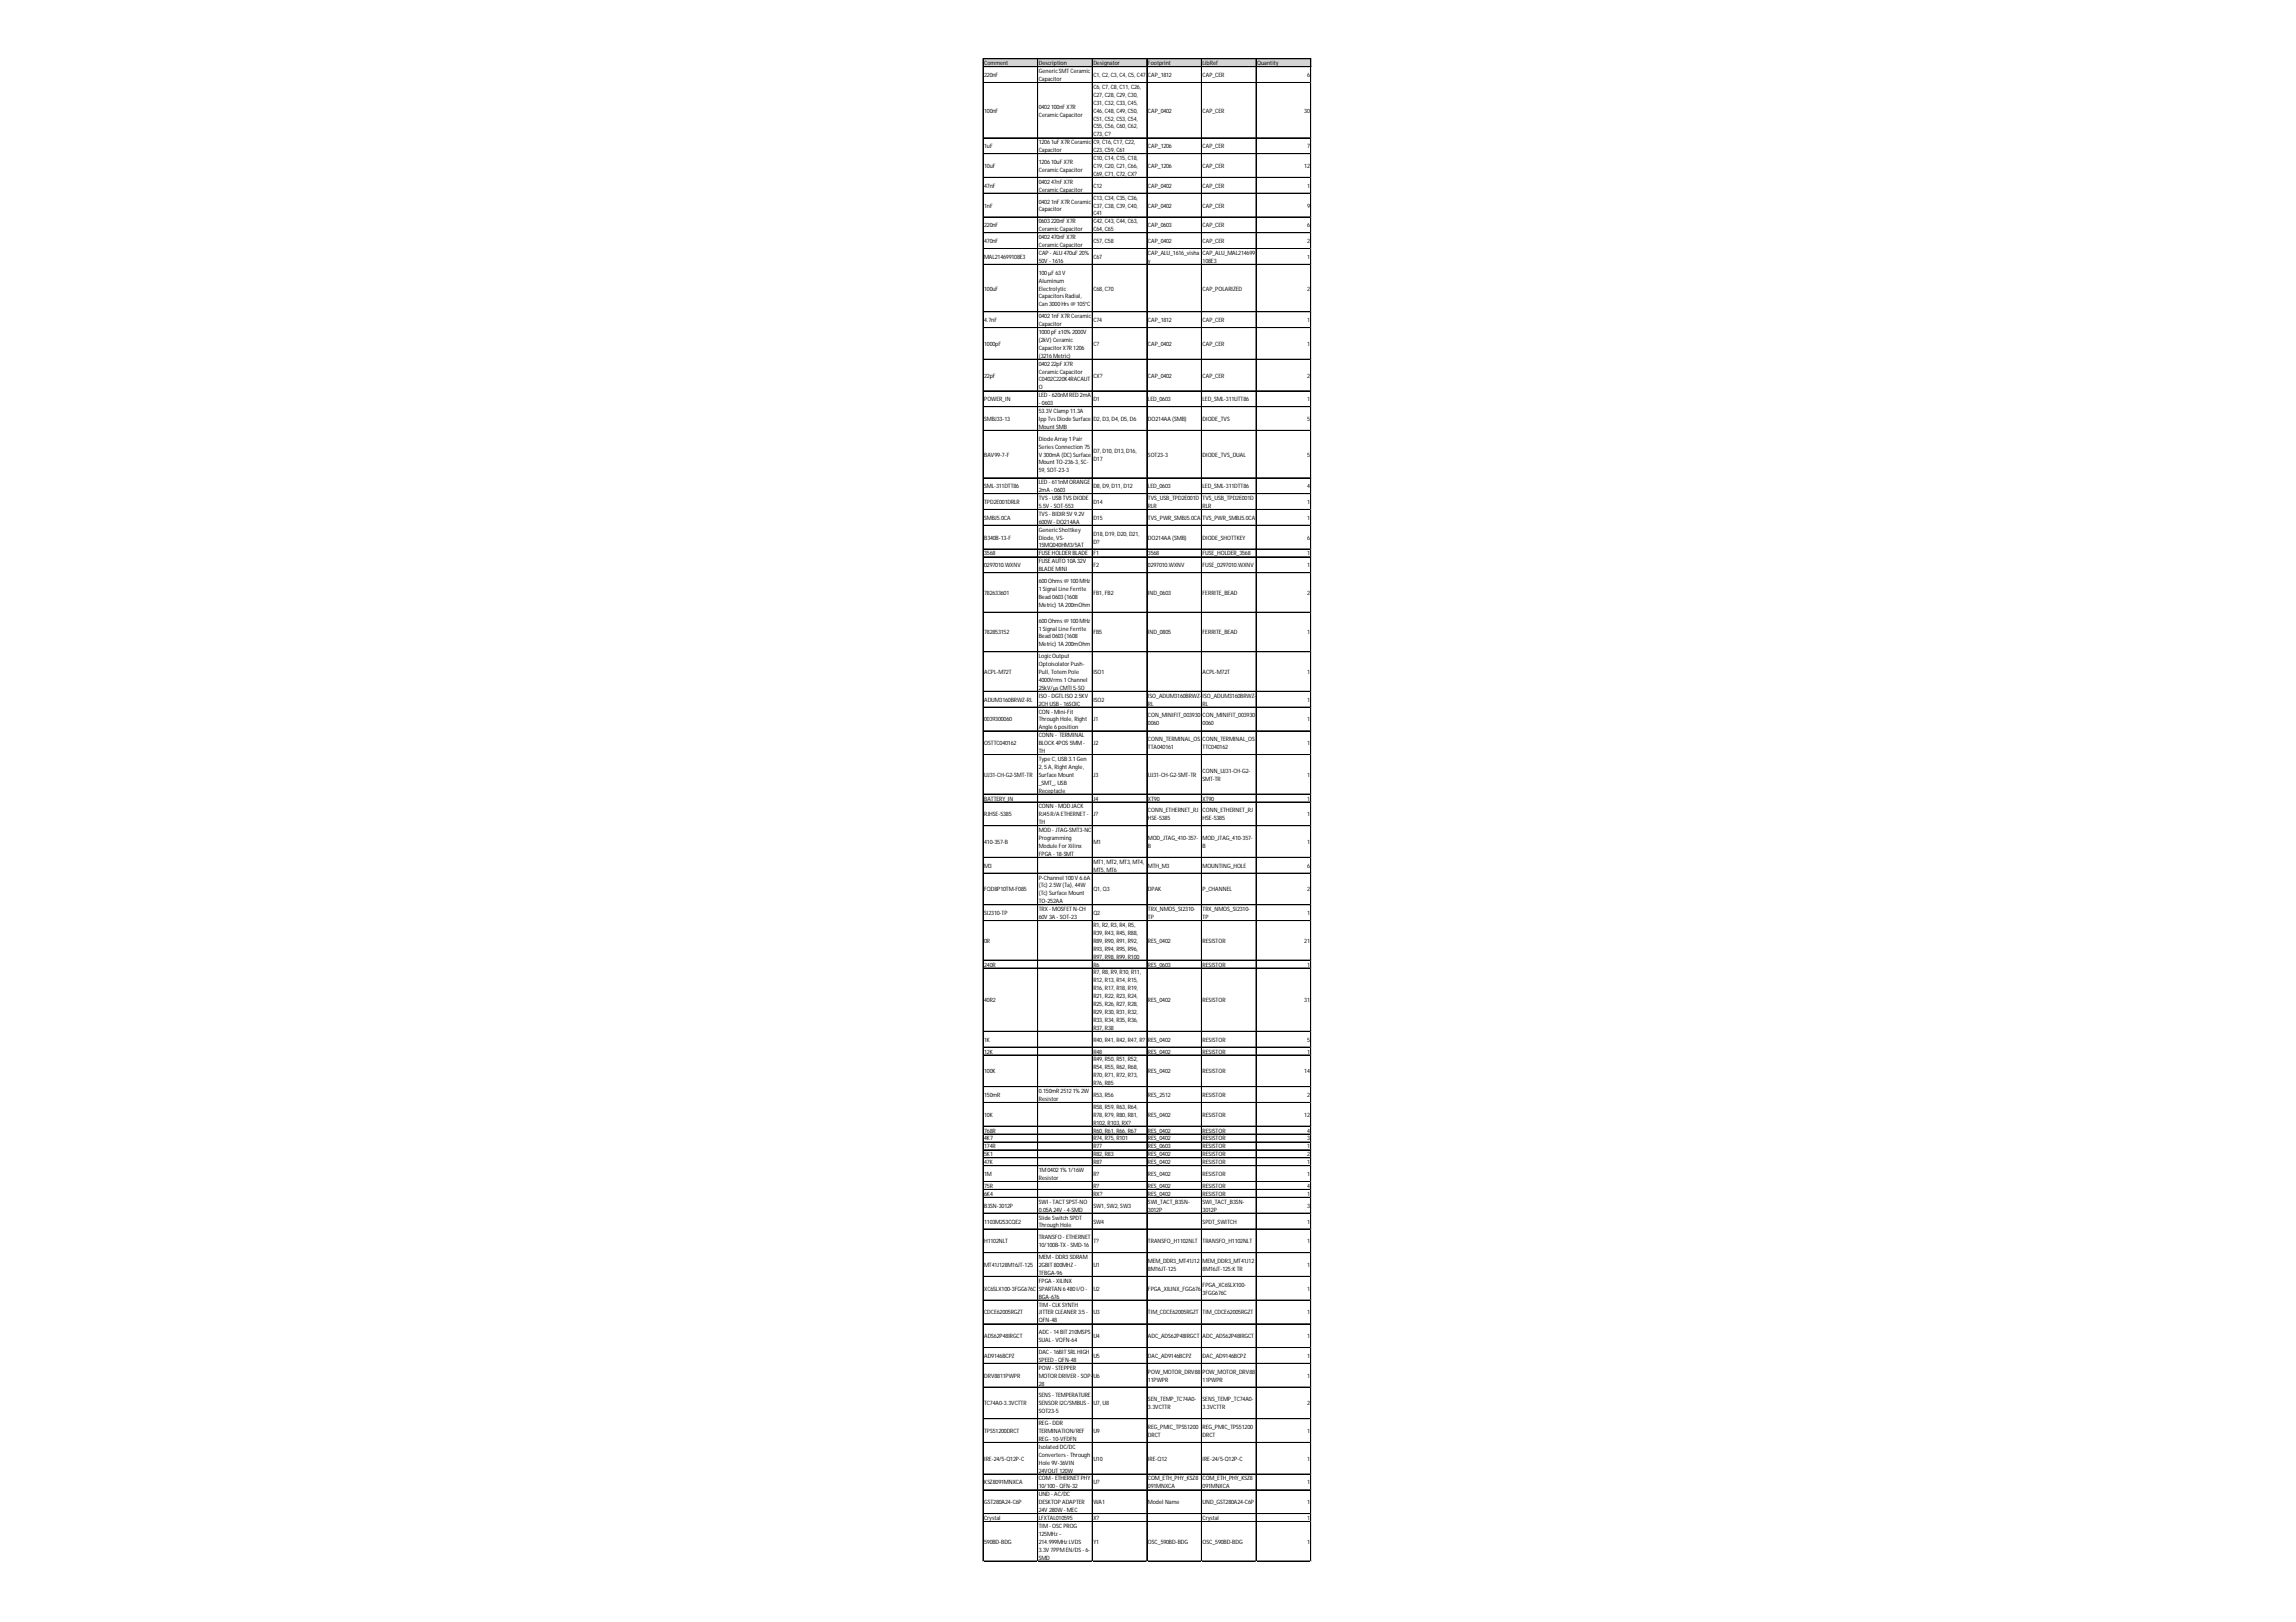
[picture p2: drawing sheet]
<svg xmlns="http://www.w3.org/2000/svg" width="297mm" height="210mm" viewBox="0 0 297 210" stroke-linecap="round" stroke-linejoin="round" font-family="sans-serif">
<defs><g id="words">
<g font-size=".8">
<text x="127.3" y="8.4">Comment</text>
<text x="127.3" y="10">220nF</text>
<text x="134.4" y="8.4">Description</text>
<text x="134.4" y="9.5">GenericSMTCeramic</text>
<text x="134.4" y="10.5">Capacitor</text>
<text x="141.5" y="8.4">Designator</text>
<text x="141.5" y="10">C1, C2, C3, C4, C5, C47</text>
<text x="141.5" y="11.5">C6, C7, C8, C11, C26,</text>
<text x="148.5" y="8.4">Footprint</text>
<text x="148.5" y="10">CAP_1812</text>
<text x="155.6" y="8.4">LibRef</text>
<text x="155.6" y="10">CAP_CER</text>
<text x="162.6" y="8.4">Quantity</text>
<text x="169.1" y="10">6</text>
<text x="127.3" y="14.6">100nF</text>
<text x="134.4" y="14.1">0402100nF X7R</text>
<text x="134.4" y="15.1">CeramicCapacitor</text>
<text x="141.5" y="12.5">C27, C28, C29, C30,</text>
<text x="141.5" y="13.6">C31, C32, C33, C45,</text>
<text x="141.5" y="14.6">C46, C48, C49, C50,</text>
<text x="141.5" y="15.6">C51, C52, C53, C54,</text>
<text x="141.5" y="16.6">C55, C56, C60, C62,</text>
<text x="141.5" y="17.6">C73, C?</text>
<text x="148.5" y="14.6">CAP_0402</text>
<text x="155.6" y="14.6">CAP_CER</text>
<text x="168.7" y="14.6">30</text>
<text x="127.3" y="19.2">1uF</text>
<text x="127.3" y="21.7">10uF</text>
<text x="134.4" y="18.7">12061uF X7RCeramic</text>
<text x="134.4" y="19.7">Capacitor</text>
<text x="134.4" y="21.2">120610uF X7R</text>
<text x="134.4" y="22.2">CeramicCapacitor</text>
<text x="134.4" y="23.8">040247nF X7R</text>
<text x="141.5" y="18.7">C9, C16, C17, C22,</text>
<text x="141.5" y="19.7">C23, C59, C61</text>
<text x="141.5" y="20.7">C10, C14, C15, C18,</text>
<text x="141.5" y="21.7">C19, C20, C21, C66,</text>
<text x="141.5" y="22.8">C69, C71, C72, CX?</text>
<text x="148.5" y="19.2">CAP_1206</text>
<text x="148.5" y="21.7">CAP_1206</text>
<text x="155.6" y="19.2">CAP_CER</text>
<text x="155.6" y="21.7">CAP_CER</text>
<text x="168.7" y="21.7">12</text>
<text x="169.1" y="19.2">7</text>
<text x="127.3" y="24.3">47nF</text>
<text x="127.3" y="26.9">1nF</text>
<text x="127.3" y="29.4">220nF</text>
<text x="134.4" y="24.8">CeramicCapacitor</text>
<text x="134.4" y="26.3">04021nF X7RCeramic</text>
<text x="134.4" y="27.4">Capacitor</text>
<text x="134.4" y="28.9">0603220nF X7R</text>
<text x="134.4" y="29.9">CeramicCapacitor</text>
<text x="141.5" y="24.3">C12</text>
<text x="141.5" y="25.8">C13, C34, C35, C36,</text>
<text x="141.5" y="26.9">C37, C38, C39, C40,</text>
<text x="141.5" y="27.9">C41</text>
<text x="141.5" y="28.9">C42, C43, C44, C63,</text>
<text x="141.5" y="29.9">C64, C65</text>
<text x="148.5" y="24.3">CAP_0402</text>
<text x="148.5" y="26.9">CAP_0402</text>
<text x="148.5" y="29.4">CAP_0603</text>
<text x="155.6" y="24.3">CAP_CER</text>
<text x="155.6" y="26.9">CAP_CER</text>
<text x="155.6" y="29.4">CAP_CER</text>
<text x="169.1" y="24.3">1</text>
<text x="169.1" y="26.9">9</text>
<text x="169.1" y="29.4">6</text>
<text x="127.3" y="31.5">470nF</text>
<text x="127.3" y="33.5">MAL214699108E3</text>
<text x="134.4" y="30.9">0402470nF X7R</text>
<text x="134.4" y="32">CeramicCapacitor</text>
<text x="134.4" y="33">CAP - ALU470uF 20%</text>
<text x="134.4" y="34">50V - 1616</text>
<text x="134.4" y="35.6">100µF 63V</text>
<text x="141.5" y="31.5">C57, C58</text>
<text x="141.5" y="33.5">C67</text>
<text x="148.5" y="31.5">CAP_0402</text>
<text x="148.5" y="33">CAP_ALU_1616_visha</text>
<text x="148.5" y="34">y</text>
<text x="155.6" y="31.5">CAP_CER</text>
<text x="155.6" y="33">CAP_ALU_MAL214699</text>
<text x="155.6" y="34">108E3</text>
<text x="169.1" y="31.5">2</text>
<text x="169.1" y="33.5">1</text>
<text x="127.3" y="37.6">100uF</text>
<text x="127.3" y="41.7">4.7nF</text>
<text x="134.4" y="36.6">Aluminum</text>
<text x="134.4" y="37.6">Electrolytic</text>
<text x="134.4" y="38.6">CapacitorsRadial,</text>
<text x="134.4" y="39.6">Can 3000Hrs@ 105°C</text>
<text x="134.4" y="41.2">04021nF X7RCeramic</text>
<text x="141.5" y="37.6">C68, C70</text>
<text x="141.5" y="41.7">C74</text>
<text x="148.5" y="41.7">CAP_1812</text>
<text x="155.6" y="37.6">CAP_POLARIZED</text>
<text x="155.6" y="41.7">CAP_CER</text>
<text x="169.1" y="37.6">2</text>
<text x="169.1" y="41.7">1</text>
<text x="127.3" y="44.8">1000pF</text>
<text x="134.4" y="42.2">Capacitor</text>
<text x="134.4" y="43.2">1000pF ±10% 2000V</text>
<text x="134.4" y="44.2">(2kV) Ceramic</text>
<text x="134.4" y="45.3">CapacitorX7R1206</text>
<text x="134.4" y="46.3">(3216Metric)</text>
<text x="134.4" y="47.3">040222pF X7R</text>
<text x="141.5" y="44.8">C?</text>
<text x="148.5" y="44.8">CAP_0402</text>
<text x="155.6" y="44.8">CAP_CER</text>
<text x="169.1" y="44.8">1</text>
<text x="127.3" y="48.9">22pF</text>
<text x="127.3" y="51.9">POWER_IN</text>
<text x="134.4" y="48.3">CeramicCapacitor</text>
<text x="134.4" y="49.4">C0402C220K4RACAUT</text>
<text x="134.4" y="50.4">O</text>
<text x="134.4" y="51.4">LED - 620nM RED 2mA</text>
<text x="134.4" y="52.4">- 0603</text>
<text x="134.4" y="53.5">53.3V Clamp 11.3A</text>
<text x="141.5" y="48.9">CX?</text>
<text x="141.5" y="51.9">D1</text>
<text x="148.5" y="48.9">CAP_0402</text>
<text x="148.5" y="51.9">LED_0603</text>
<text x="155.6" y="48.9">CAP_CER</text>
<text x="155.6" y="51.9">LED_SML-311UTT86</text>
<text x="169.1" y="48.9">2</text>
<text x="169.1" y="51.9">1</text>
<text x="127.3" y="54.5">SMBJ33-13</text>
<text x="127.3" y="59.1">BAV99-7-F</text>
<text x="134.4" y="54.5">Ipp TvsDiode Surface</text>
<text x="134.4" y="55.5">Mount SMB</text>
<text x="134.4" y="57">Diode Array 1Pair</text>
<text x="134.4" y="58.1">SeriesConnection 75</text>
<text x="134.4" y="59.1">V 300mA (DC) Surface</text>
<text x="141.5" y="54.5">D2, D3, D4, D5, D6</text>
<text x="141.5" y="58.6">D7, D10, D13, D16,</text>
<text x="141.5" y="59.6">D17</text>
<text x="148.5" y="54.5">DO214AA (SMB)</text>
<text x="148.5" y="59.1">SOT23-3</text>
<text x="155.6" y="54.5">DIODE_TVS</text>
<text x="155.6" y="59.1">DIODE_TVS_DUAL</text>
<text x="169.1" y="54.5">5</text>
<text x="169.1" y="59.1">5</text>
<text x="127.3" y="63.2">SML-311DTT86</text>
<text x="127.3" y="65.2">TPD2E001DRLR</text>
<text x="134.4" y="60.1">Mount TO-236-3, SC-</text>
<text x="134.4" y="61.1">59, SOT-23-3</text>
<text x="134.4" y="62.7">LED - 611nM ORANGE</text>
<text x="134.4" y="63.7">2mA - 0603</text>
<text x="134.4" y="64.7">TVS- USB TVSDIODE</text>
<text x="134.4" y="65.7">5.5V - SOT-553</text>
<text x="141.5" y="63.2">D8, D9, D11, D12</text>
<text x="141.5" y="65.2">D14</text>
<text x="148.5" y="63.2">LED_0603</text>
<text x="148.5" y="64.7">TVS_USB_TPD2E001D</text>
<text x="148.5" y="65.7">RLR</text>
<text x="155.6" y="63.2">LED_SML-311DTT86</text>
<text x="155.6" y="64.7">TVS_USB_TPD2E001D</text>
<text x="155.6" y="65.7">RLR</text>
<text x="169.1" y="63.2">4</text>
<text x="169.1" y="65.2">1</text>
<text x="127.3" y="67.3">SMBJ5.0CA</text>
<text x="127.3" y="69.8">B340B-13-F</text>
<text x="127.3" y="71.9">3568</text>
<text x="134.4" y="66.8">TVS- BIDIR5V 9.2V</text>
<text x="134.4" y="67.8">600W- DO214AA</text>
<text x="134.4" y="68.8">GenericShottkey</text>
<text x="134.4" y="69.8">Diode, VS-</text>
<text x="134.4" y="70.9">15MQ040HM3/5AT</text>
<text x="134.4" y="71.9">FUSE HOLDERBLADE</text>
<text x="141.5" y="67.3">D15</text>
<text x="141.5" y="69.3">D18, D19, D20, D21,</text>
<text x="141.5" y="70.3">D?</text>
<text x="141.5" y="71.9">F1</text>
<text x="148.5" y="67.3">TVS_PWR_SMBJ5.0CA</text>
<text x="148.5" y="69.8">DO214AA (SMB)</text>
<text x="148.5" y="71.9">3568</text>
<text x="155.6" y="67.3">TVS_PWR_SMBJ5.0CA</text>
<text x="155.6" y="69.8">DIODE_SHOTTKEY</text>
<text x="155.6" y="71.9">FUSE_HOLDER_3568</text>
<text x="169.1" y="67.3">1</text>
<text x="169.1" y="69.8">6</text>
<text x="169.1" y="71.9">1</text>
<text x="127.3" y="73.4">0297010.WXNV</text>
<text x="127.3" y="77">782633601</text>
<text x="134.4" y="72.9">FUSE AUTO 10A 32V</text>
<text x="134.4" y="73.9">BLADE MINI</text>
<text x="134.4" y="75.5">600Ohms@ 100MHz</text>
<text x="134.4" y="76.5">1Signal Line Ferrite</text>
<text x="134.4" y="77.5">Bead 0603(1608</text>
<text x="141.5" y="73.4">F2</text>
<text x="141.5" y="77">FB1, FB2</text>
<text x="148.5" y="73.4">0297010.WXNV</text>
<text x="148.5" y="77">IND_0603</text>
<text x="155.6" y="73.4">FUSE_0297010.WXNV</text>
<text x="155.6" y="77">FERRITE_BEAD</text>
<text x="169.1" y="73.4">1</text>
<text x="169.1" y="77">2</text>
<text x="127.3" y="82.1">782853152</text>
<text x="134.4" y="78.5">Metric) 1A 200mOhm</text>
<text x="134.4" y="80.6">600Ohms@ 100MHz</text>
<text x="134.4" y="81.6">1Signal Line Ferrite</text>
<text x="134.4" y="82.6">Bead 0603(1608</text>
<text x="134.4" y="83.6">Metric) 1A 200mOhm</text>
<text x="141.5" y="82.1">FB5</text>
<text x="148.5" y="82.1">IND_0805</text>
<text x="155.6" y="82.1">FERRITE_BEAD</text>
<text x="169.1" y="82.1">1</text>
<text x="127.3" y="87.2">ACPL-M72T</text>
<text x="134.4" y="85.2">LogicOutput</text>
<text x="134.4" y="86.2">OptoisolatorPush-</text>
<text x="134.4" y="87.2">Pull, Totem Pole</text>
<text x="134.4" y="88.2">4000Vrms1Channel</text>
<text x="134.4" y="89.3">25kV/µsCMTI 5-SO</text>
<text x="141.5" y="87.2">ISO1</text>
<text x="155.6" y="87.2">ACPL-M72T</text>
<text x="169.1" y="87.2">1</text>
<text x="127.3" y="90.8">ADUM3160BRWZ-RL</text>
<text x="127.3" y="93.4">0039300060</text>
<text x="134.4" y="90.3">ISO - DGTLISO 2.5KV</text>
<text x="134.4" y="91.3">2CH USB - 16SOIC</text>
<text x="134.4" y="92.3">CON - Mini-Fit</text>
<text x="134.4" y="93.4">Through Hole, Right</text>
<text x="134.4" y="94.4">Angle 6position</text>
<text x="134.4" y="95.4">CONN - TERMINAL</text>
<text x="141.5" y="90.8">ISO2</text>
<text x="141.5" y="93.4">J1</text>
<text x="148.5" y="90.3">ISO_ADUM3160BRWZ-</text>
<text x="148.5" y="91.3">RL</text>
<text x="148.5" y="92.8">CON_MINIFIT_003930</text>
<text x="148.5" y="93.9">0060</text>
<text x="148.5" y="95.9">CONN_TERMINAL_OS</text>
<text x="155.6" y="90.3">ISO_ADUM3160BRWZ-</text>
<text x="155.6" y="91.3">RL</text>
<text x="155.6" y="92.8">CON_MINIFIT_003930</text>
<text x="155.6" y="93.9">0060</text>
<text x="155.6" y="95.9">CONN_TERMINAL_OS</text>
<text x="169.1" y="90.8">1</text>
<text x="169.1" y="93.4">1</text>
<text x="127.3" y="96.4">OSTTC040162</text>
<text x="127.3" y="100.5">UJ31-CH-G2-SMT-TR</text>
<text x="134.4" y="96.4">BLOCK 4POS5MM-</text>
<text x="134.4" y="97.5">TH</text>
<text x="134.4" y="98.5">Type C, USB 3.1Gen</text>
<text x="134.4" y="99.5">2, 5A, Right Angle,</text>
<text x="134.4" y="100.5">Surface Mount</text>
<text x="134.4" y="101.5">_SMT_, USB</text>
<text x="141.5" y="96.4">J2</text>
<text x="141.5" y="100.5">J3</text>
<text x="148.5" y="96.9">TTA040161</text>
<text x="148.5" y="100.5">UJ31-CH-G2-SMT-TR</text>
<text x="155.6" y="96.9">TTC040162</text>
<text x="155.6" y="100">CONN_UJ31-CH-G2-</text>
<text x="155.6" y="101">SMT-TR</text>
<text x="169.1" y="96.4">1</text>
<text x="169.1" y="100.5">1</text>
<text x="127.3" y="103.6">BATTERY_IN</text>
<text x="127.3" y="105.6">RJHSE-5385</text>
<text x="134.4" y="102.6">Receptacle</text>
<text x="134.4" y="104.6">CONN - MOD JACK</text>
<text x="134.4" y="105.6">RJ45R/A ETHERNET-</text>
<text x="134.4" y="106.7">TH</text>
<text x="134.4" y="107.7">MOD - JTAG-SMT3-NC</text>
<text x="141.5" y="103.6">J4</text>
<text x="141.5" y="105.6">J?</text>
<text x="148.5" y="103.6">XT90</text>
<text x="148.5" y="105.1">CONN_ETHERNET_RJ</text>
<text x="148.5" y="106.2">HSE-5385</text>
<text x="155.6" y="103.6">XT90</text>
<text x="155.6" y="105.1">CONN_ETHERNET_RJ</text>
<text x="155.6" y="106.2">HSE-5385</text>
<text x="169.1" y="103.6">1</text>
<text x="169.1" y="105.6">1</text>
<text x="127.3" y="109.2">410-357-B</text>
<text x="127.3" y="112.3">M3</text>
<text x="134.4" y="108.7">Programming</text>
<text x="134.4" y="109.7">Module ForXilinx</text>
<text x="134.4" y="110.8">FPGA - 18-SMT</text>
<text x="134.4" y="113.8">P-Channel 100V 6.6A</text>
<text x="141.5" y="109.2">M1</text>
<text x="141.5" y="111.8">MT1, MT2, MT3, MT4,</text>
<text x="141.5" y="112.8">MT5, MT6</text>
<text x="148.5" y="108.7">MOD_JTAG_410-357-</text>
<text x="148.5" y="109.7">B</text>
<text x="148.5" y="112.3">MTH_M3</text>
<text x="155.6" y="108.7">MOD_JTAG_410-357-</text>
<text x="155.6" y="109.7">B</text>
<text x="155.6" y="112.3">MOUNTING_HOLE</text>
<text x="169.1" y="109.2">1</text>
<text x="169.1" y="112.3">6</text>
<text x="127.3" y="115.4">FQD8P10TM-F085</text>
<text x="127.3" y="118.4">SI2310-TP</text>
<text x="134.4" y="114.8">(Tc) 2.5W(Ta), 44W</text>
<text x="134.4" y="115.9">(Tc) Surface Mount</text>
<text x="134.4" y="116.9">TO-252AA</text>
<text x="134.4" y="117.9">TRX- MOSFETN-CH</text>
<text x="134.4" y="118.9">60V 3A - SOT-23</text>
<text x="141.5" y="115.4">Q1, Q3</text>
<text x="141.5" y="118.4">Q2</text>
<text x="141.5" y="120">R1, R2, R3, R4, R5,</text>
<text x="148.5" y="115.4">DPAK</text>
<text x="148.5" y="117.9">TRX_NMOS_SI2310-</text>
<text x="148.5" y="118.9">TP</text>
<text x="155.6" y="115.4">P_CHANNEL</text>
<text x="155.6" y="117.9">TRX_NMOS_SI2310-</text>
<text x="155.6" y="118.9">TP</text>
<text x="169.1" y="115.4">2</text>
<text x="169.1" y="118.4">1</text>
<text x="127.3" y="122">0R</text>
<text x="127.3" y="125.1">240R</text>
<text x="141.5" y="121">R39, R43, R45, R88,</text>
<text x="141.5" y="122">R89, R90, R91, R92,</text>
<text x="141.5" y="123">R93, R94, R95, R96,</text>
<text x="141.5" y="124.1">R97, R98, R99, R100</text>
<text x="141.5" y="125.1">R6</text>
<text x="148.5" y="122">RES_0402</text>
<text x="148.5" y="125.1">RES_0603</text>
<text x="155.6" y="122">RESISTOR</text>
<text x="155.6" y="125.1">RESISTOR</text>
<text x="168.7" y="122">21</text>
<text x="169.1" y="125.1">1</text>
<text x="127.3" y="129.7">40R2</text>
<text x="141.5" y="126.1">R7, R8, R9, R10, R11,</text>
<text x="141.5" y="127.1">R12, R13, R14, R15,</text>
<text x="141.5" y="128.1">R16, R17, R18, R19,</text>
<text x="141.5" y="129.2">R21, R22, R23, R24,</text>
<text x="141.5" y="130.2">R25, R26, R27, R28,</text>
<text x="141.5" y="131.2">R29, R30, R31, R32,</text>
<text x="148.5" y="129.7">RES_0402</text>
<text x="155.6" y="129.7">RESISTOR</text>
<text x="168.7" y="129.7">31</text>
<text x="127.3" y="134.8">1K</text>
<text x="127.3" y="136.3">12K</text>
<text x="141.5" y="132.2">R33, R34, R35, R36,</text>
<text x="141.5" y="133.3">R37, R38</text>
<text x="141.5" y="134.8">R40, R41, R42, R47, R?</text>
<text x="141.5" y="136.3">R48</text>
<text x="141.5" y="137.4">R49, R50, R51, R52,</text>
<text x="148.5" y="134.8">RES_0402</text>
<text x="148.5" y="136.3">RES_0402</text>
<text x="155.6" y="134.8">RESISTOR</text>
<text x="155.6" y="136.3">RESISTOR</text>
<text x="169.1" y="134.8">5</text>
<text x="169.1" y="136.3">1</text>
<text x="127.3" y="138.9">100K</text>
<text x="127.3" y="142">150mR</text>
<text x="134.4" y="141.5">0.150mR 25121% 2W</text>
<text x="134.4" y="142.5">Resistor</text>
<text x="141.5" y="138.4">R54, R55, R62, R68,</text>
<text x="141.5" y="139.4">R70, R71, R72, R73,</text>
<text x="141.5" y="140.4">R76, R85</text>
<text x="141.5" y="142">R53, R56</text>
<text x="141.5" y="143.5">R58, R59, R63, R64,</text>
<text x="148.5" y="138.9">RES_0402</text>
<text x="148.5" y="142">RES_2512</text>
<text x="155.6" y="138.9">RESISTOR</text>
<text x="155.6" y="142">RESISTOR</text>
<text x="168.7" y="138.9">14</text>
<text x="169.1" y="142">2</text>
<text x="127.3" y="144.5">10K</text>
<text x="127.3" y="146.6">768R</text>
<text x="127.3" y="147.6">4K7</text>
<text x="127.3" y="148.6">174R</text>
<text x="127.3" y="149.6">5K1</text>
<text x="141.5" y="144.5">R78, R79, R80, R81,</text>
<text x="141.5" y="145.5">R102, R103, RX?</text>
<text x="141.5" y="146.6">R60, R61, R66, R67</text>
<text x="141.5" y="147.6">R74, R75, R101</text>
<text x="141.5" y="148.6">R77</text>
<text x="141.5" y="149.6">R82, R83</text>
<text x="148.5" y="144.5">RES_0402</text>
<text x="148.5" y="146.6">RES_0402</text>
<text x="148.5" y="147.6">RES_0402</text>
<text x="148.5" y="148.6">RES_0603</text>
<text x="148.5" y="149.6">RES_0402</text>
<text x="155.6" y="144.5">RESISTOR</text>
<text x="155.6" y="146.6">RESISTOR</text>
<text x="155.6" y="147.6">RESISTOR</text>
<text x="155.6" y="148.6">RESISTOR</text>
<text x="155.6" y="149.6">RESISTOR</text>
<text x="168.7" y="144.5">12</text>
<text x="169.1" y="146.6">4</text>
<text x="169.1" y="147.6">3</text>
<text x="169.1" y="148.6">1</text>
<text x="169.1" y="149.6">2</text>
<text x="127.3" y="150.7">47K</text>
<text x="127.3" y="152.2">1M</text>
<text x="127.3" y="153.7">75R</text>
<text x="127.3" y="154.8">6K4</text>
<text x="134.4" y="151.7">1M04021% 1/16W</text>
<text x="134.4" y="152.7">Resistor</text>
<text x="134.4" y="155.8">SWI - TACT SPST-NO</text>
<text x="141.5" y="150.7">R87</text>
<text x="141.5" y="152.2">R?</text>
<text x="141.5" y="153.7">R?</text>
<text x="141.5" y="154.8">RX?</text>
<text x="148.5" y="150.7">RES_0402</text>
<text x="148.5" y="152.2">RES_0402</text>
<text x="148.5" y="153.7">RES_0402</text>
<text x="148.5" y="154.8">RES_0402</text>
<text x="148.5" y="155.8">SWI_TACT_B3SN-</text>
<text x="155.6" y="150.7">RESISTOR</text>
<text x="155.6" y="152.2">RESISTOR</text>
<text x="155.6" y="153.7">RESISTOR</text>
<text x="155.6" y="154.8">RESISTOR</text>
<text x="155.6" y="155.8">SWI_TACT_B3SN-</text>
<text x="169.1" y="150.7">1</text>
<text x="169.1" y="152.2">1</text>
<text x="169.1" y="153.7">4</text>
<text x="169.1" y="154.8">1</text>
<text x="127.3" y="156.3">B3SN-3012P</text>
<text x="127.3" y="158.3">1103M2S3CQE2</text>
<text x="127.3" y="160.9">H1102NLT</text>
<text x="134.4" y="156.8">0.05A 24V - 4-SMD</text>
<text x="134.4" y="157.8">Slide Switch SPDT</text>
<text x="134.4" y="158.8">Through Hole</text>
<text x="134.4" y="160.4">TRANSFO - ETHERNET</text>
<text x="134.4" y="161.4">10/100B-TX - SMD-16</text>
<text x="141.5" y="156.3">SW1, SW2, SW3</text>
<text x="141.5" y="158.3">SW4</text>
<text x="141.5" y="160.9">T?</text>
<text x="148.5" y="156.8">3012P</text>
<text x="148.5" y="160.9">TRANSFO_H1102NLT</text>
<text x="155.6" y="156.8">3012P</text>
<text x="155.6" y="158.3">SPDT_SWITCH</text>
<text x="155.6" y="160.9">TRANSFO_H1102NLT</text>
<text x="169.1" y="156.3">3</text>
<text x="169.1" y="158.3">1</text>
<text x="169.1" y="160.9">1</text>
<text x="127.3" y="164">MT41J128M16JT-125</text>
<text x="127.3" y="167">XC6SLX100-3FGG676C</text>
<text x="134.4" y="162.9">MEM- DDR3SDRAM</text>
<text x="134.4" y="164">2GBIT800MHZ -</text>
<text x="134.4" y="165">TFBGA-96</text>
<text x="134.4" y="166">FPGA - XILINX</text>
<text x="134.4" y="167">SPARTAN 6480I/O -</text>
<text x="141.5" y="164">U1</text>
<text x="141.5" y="167">U2</text>
<text x="148.5" y="163.4">MEM_DDR3_MT41J12</text>
<text x="148.5" y="164.5">8M16JT-125</text>
<text x="148.5" y="167">FPGA_XILINX_FGG676</text>
<text x="155.6" y="163.4">MEM_DDR3_MT41J12</text>
<text x="155.6" y="164.5">8M16JT-125:K TR</text>
<text x="155.6" y="166.5">FPGA_XC6SLX100-</text>
<text x="155.6" y="167.5">3FGG676C</text>
<text x="169.1" y="164">1</text>
<text x="169.1" y="167">1</text>
<text x="127.3" y="170.1">CDCE62005RGZT</text>
<text x="127.3" y="173.2">ADS62P48IRGCT</text>
<text x="134.4" y="168.1">BGA-676</text>
<text x="134.4" y="169.1">TIM- CLK SYNTH</text>
<text x="134.4" y="170.1">JITTERCLEANER3:5-</text>
<text x="134.4" y="171.1">QFN-48</text>
<text x="134.4" y="172.7">ADC- 14BIT210MSPS</text>
<text x="134.4" y="173.7">SUAL- VQFN-64</text>
<text x="141.5" y="170.1">U3</text>
<text x="141.5" y="173.2">U4</text>
<text x="148.5" y="170.1">TIM_CDCE62005RGZT</text>
<text x="148.5" y="173.2">ADC_ADS62P48IRGCT</text>
<text x="155.6" y="170.1">TIM_CDCE62005RGZT</text>
<text x="155.6" y="173.2">ADC_ADS62P48IRGCT</text>
<text x="169.1" y="170.1">1</text>
<text x="169.1" y="173.2">1</text>
<text x="127.3" y="175.7">AD9146BCPZ</text>
<text x="127.3" y="178.3">DRV8811PWPR</text>
<text x="134.4" y="175.2">DAC- 16BITSRLHIGH</text>
<text x="134.4" y="176.2">SPEED - QFN-48</text>
<text x="134.4" y="177.3">POW - STEPPER</text>
<text x="134.4" y="178.3">MOTOR DRIVER- SOP-</text>
<text x="134.4" y="179.3">28</text>
<text x="141.5" y="175.7">U5</text>
<text x="141.5" y="178.3">U6</text>
<text x="148.5" y="175.7">DAC_AD9146BCPZ</text>
<text x="148.5" y="177.8">POW_MOTOR_DRV88</text>
<text x="148.5" y="178.8">11PWPR</text>
<text x="155.6" y="175.7">DAC_AD9146BCPZ</text>
<text x="155.6" y="177.8">POW_MOTOR_DRV88</text>
<text x="155.6" y="178.8">11PWPR</text>
<text x="169.1" y="175.7">1</text>
<text x="169.1" y="178.3">1</text>
<text x="127.3" y="181.9">TC74A0-3.3VCTTR</text>
<text x="127.3" y="185.4">TPS51200DRCT</text>
<text x="134.4" y="180.8">SENS- TEMPERATURE</text>
<text x="134.4" y="181.9">SENSOR I2C/SMBUS-</text>
<text x="134.4" y="182.9">SOT23-5</text>
<text x="134.4" y="184.4">REG- DDR</text>
<text x="134.4" y="185.4">TERMINATION/REF</text>
<text x="141.5" y="181.9">U7, U8</text>
<text x="141.5" y="185.4">U9</text>
<text x="148.5" y="181.4">SEN_TEMP_TC74A0-</text>
<text x="148.5" y="182.4">3.3VCTTR</text>
<text x="148.5" y="184.9">REG_PMIC_TPS51200</text>
<text x="148.5" y="186">DRCT</text>
<text x="155.6" y="181.4">SENS_TEMP_TC74A0-</text>
<text x="155.6" y="182.4">3.3VCTTR</text>
<text x="155.6" y="184.9">REG_PMIC_TPS51200</text>
<text x="155.6" y="186">DRCT</text>
<text x="169.1" y="181.9">2</text>
<text x="169.1" y="185.4">1</text>
<text x="127.3" y="189">IRE-24/5-Q12P-C</text>
<text x="134.4" y="186.5">REG- 10-VFDFN</text>
<text x="134.4" y="187.5">Isolated DC/DC</text>
<text x="134.4" y="188.5">Converters- Through</text>
<text x="134.4" y="189.5">Hole 9V-36VIN</text>
<text x="134.4" y="190.6">24VOUT120W</text>
<text x="134.4" y="191.6">COM - ETHERNETPHY</text>
<text x="141.5" y="189">U10</text>
<text x="148.5" y="189">IRE-Q12</text>
<text x="148.5" y="191.6">COM_ETH_PHY_KSZ8</text>
<text x="155.6" y="189">IRE-24/5-Q12P-C</text>
<text x="155.6" y="191.6">COM_ETH_PHY_KSZ8</text>
<text x="169.1" y="189">1</text>
<text x="127.3" y="192.1">KSZ8091MNXCA</text>
<text x="127.3" y="194.7">GST280A24-C6P</text>
<text x="127.3" y="196.7">Crystal</text>
<text x="134.4" y="192.6">10/100- QFN-32</text>
<text x="134.4" y="193.6">UND - AC/DC</text>
<text x="134.4" y="194.7">DESKTOPADAPTER</text>
<text x="134.4" y="195.7">24V 280W- MEC</text>
<text x="134.4" y="196.7">LFXTAL010595</text>
<text x="134.4" y="197.7">TIM- OSCPROG</text>
<text x="141.5" y="192.1">U?</text>
<text x="141.5" y="194.7">WA1</text>
<text x="141.5" y="196.7">X?</text>
<text x="148.5" y="192.6">091MNXCA</text>
<text x="148.5" y="194.7">Model Name</text>
<text x="155.6" y="192.6">091MNXCA</text>
<text x="155.6" y="194.7">UND_GST280A24-C6P</text>
<text x="155.6" y="196.7">Crystal</text>
<text x="169.1" y="192.1">1</text>
<text x="169.1" y="194.7">1</text>
<text x="169.1" y="196.7">1</text>
<text x="127.3" y="199.8">590BD-BDG</text>
<text x="134.4" y="198.7">125MHz ~</text>
<text x="134.4" y="199.8">214.999MHz LVDS</text>
<text x="134.4" y="200.8">3.3V 7PPMEN/DS- 6-</text>
<text x="134.4" y="201.8">SMD</text>
<text x="141.5" y="199.8">Y1</text>
<text x="148.5" y="199.8">OSC_590BD-BDG</text>
<text x="155.6" y="199.8">OSC_590BD-BDG</text>
<text x="169.1" y="199.8">1</text>
</g>
</g></defs>
<path d="M127.2 7.6h42.5v1.1h-42.5z" fill="#d3d3d3"/>
<g fill="none" stroke="#000" stroke-width=".13">
<path d="M127.2 7.6v194.5M127.2 7.6h42.4M127.2 8.6h42.4M127.2 8.7h42.4M127.2 10.7h42.4M127.2 17.8h42.4M127.2 17.9h42.4M127.2 19.9h42.4M134.2 7.7v194.4M134.3 7.7v194.4M141.3 7.7v194.4M148.4 7.7v194.4"/>
<path d="M155.5 7.7l-.1 194.4M162.5 7.7v194.4M169.6 7.7v194.4M169.6 7.6h-42.4v194.5l42.4-.1M127.2 23h42.4M127.2 25h42.4M127.2 28.1h42.4M127.2 30.1h42.4M127.2 32.2h42.4M127.2 34.2h42.4M127.2 40.3h42.4M127.2 40.4h42.4"/>
<path d="M127.2 42.4h42.4M127.2 46.5h42.4M127.2 50.6h42.4M127.2 52.6h42.4M127.2 55.7h42.4M127.2 61.8h42.4M127.2 61.9h42.4M127.2 63.9h42.4M127.2 65.9h42.4M127.2 66h42.4M127.2 68h42.4M127.2 71h42.4"/>
<path d="M127.2 71.1h42.4M127.2 72.1h42.4M127.2 74.1h42.4M127.2 79.2h42.4M127.2 84.3h42.4M127.2 84.4h42.4M127.2 89.5h42.4M127.2 91.5h42.4M127.2 94.6h42.4M127.2 97.6h42.4M127.2 97.7h42.4M127.2 102.8h42.4"/>
<path d="M127.2 103.8h42.4M127.2 106.9h42.4M127.2 110.9h42.4M127.2 111h42.4M127.2 113h42.4M127.2 117.1h42.4M127.2 119.1h42.4M127.2 119.2h42.4M127.2 124.2h42.4M127.2 125.3h42.4M127.2 133.5h42.4M127.2 135.5h42.4"/>
<path d="M127.2 136.5h42.4M127.2 136.6h42.4M127.2 140.6h42.4M127.2 142.7h42.4M127.2 145.7h42.4M127.2 145.8h42.4M127.2 146.8h42.4M127.2 147.8h42.4M127.2 148.8h42.4M127.2 149.8h42.4M127.2 149.9h42.4M127.2 150.9h42.4"/>
<path d="M127.2 152.9h42.4M127.2 153.9h42.4M127.2 154.9h42.4M127.2 157h42.4M127.2 159h42.4M127.2 159.1h42.4M127.2 162.1h42.4M127.2 165.2h42.4M127.2 168.2h42.4M127.2 168.3h42.4M127.2 171.3h42.4M127.2 174.4h42.4"/>
<path d="M127.2 176.4h42.4M127.2 176.5h42.4M127.2 179.5h42.4M127.2 183.6h42.4M127.2 186.7h42.4M127.2 190.8h42.4M127.2 192.8h42.4M127.2 195.9h42.4M127.2 196.9h42.4M127.2 202h42.4"/>
</g>
<path d="M127.2 202.1h.1" fill="none" stroke="#e0e0e0" stroke-width=".13"/>
<path d="M134.2 202.1h.1" fill="none" stroke="#e0e0e0" stroke-width=".13"/>
<path d="M134.2 202.1h.1z" fill="#e0e0e0"/>
<path d="M141.3 202.1h.1" fill="none" stroke="#e0e0e0" stroke-width=".13"/>
<path d="M141.3 202.1h.1z" fill="#e0e0e0"/>
<path d="M148.4 202.1h.1" fill="none" stroke="#e0e0e0" stroke-width=".13"/>
<path d="M155.4 202.1h.1" fill="none" stroke="#e0e0e0" stroke-width=".13"/>
<path d="M155.4 202.1h.1z" fill="#e0e0e0"/>
<path d="M162.5 202.1h.1" fill="none" stroke="#e0e0e0" stroke-width=".13"/>
<path d="M169.6 202.1h.1" fill="none" stroke="#e0e0e0" stroke-width=".13"/>
<path d="M169.6 10.7h.1" fill="none" stroke="#e0e0e0" stroke-width=".13"/>
<path d="M169.6 10.7h.1z" fill="#e0e0e0"/>
<path d="M169.6 17.8h.1" fill="none" stroke="#e0e0e0" stroke-width=".13"/>
<path d="M169.6 17.8l.1 .1z" fill="#e0e0e0"/>
<path d="M169.6 19.9h.1" fill="none" stroke="#e0e0e0" stroke-width=".13"/>
<path d="M169.6 19.9h.1z" fill="#e0e0e0"/>
<path d="M169.6 23h.1" fill="none" stroke="#e0e0e0" stroke-width=".13"/>
<path d="M169.6 23h.1z" fill="#e0e0e0"/>
<path d="M169.6 25h.1" fill="none" stroke="#e0e0e0" stroke-width=".13"/>
<path d="M169.6 25h.1z" fill="#e0e0e0"/>
<path d="M169.6 28.1h.1" fill="none" stroke="#e0e0e0" stroke-width=".13"/>
<path d="M169.6 28.1h.1z" fill="#e0e0e0"/>
<path d="M169.6 30.1h.1" fill="none" stroke="#e0e0e0" stroke-width=".13"/>
<path d="M169.6 30.1l.1 .1z" fill="#e0e0e0"/>
<path d="M169.6 32.2h.1" fill="none" stroke="#e0e0e0" stroke-width=".13"/>
<path d="M169.6 32.2h.1z" fill="#e0e0e0"/>
<path d="M169.6 34.2h.1" fill="none" stroke="#e0e0e0" stroke-width=".13"/>
<path d="M169.6 34.2l.1 .1z" fill="#e0e0e0"/>
<path d="M169.6 40.3h.1" fill="none" stroke="#e0e0e0" stroke-width=".13"/>
<path d="M169.6 40.3l.1 .1z" fill="#e0e0e0"/>
<path d="M169.6 42.4h.1" fill="none" stroke="#e0e0e0" stroke-width=".13"/>
<path d="M169.6 42.4h.1z" fill="#e0e0e0"/>
<path d="M169.6 46.5h.1" fill="none" stroke="#e0e0e0" stroke-width=".13"/>
<path d="M169.6 46.5h.1z" fill="#e0e0e0"/>
<path d="M169.6 50.6h.1" fill="none" stroke="#e0e0e0" stroke-width=".13"/>
<path d="M169.6 50.6h.1z" fill="#e0e0e0"/>
<path d="M169.6 52.6h.1" fill="none" stroke="#e0e0e0" stroke-width=".13"/>
<path d="M169.6 52.6l.1 .1z" fill="#e0e0e0"/>
<path d="M169.6 55.7h.1" fill="none" stroke="#e0e0e0" stroke-width=".13"/>
<path d="M169.6 55.7h.1z" fill="#e0e0e0"/>
<path d="M169.6 61.8h.1" fill="none" stroke="#e0e0e0" stroke-width=".13"/>
<path d="M169.6 61.8l.1 .1z" fill="#e0e0e0"/>
<path d="M169.6 63.9h.1" fill="none" stroke="#e0e0e0" stroke-width=".13"/>
<path d="M169.6 63.9h.1z" fill="#e0e0e0"/>
<path d="M169.6 65.9h.1" fill="none" stroke="#e0e0e0" stroke-width=".13"/>
<path d="M169.6 65.9l.1 .1z" fill="#e0e0e0"/>
<path d="M169.6 68h.1" fill="none" stroke="#e0e0e0" stroke-width=".13"/>
<path d="M169.6 68h.1z" fill="#e0e0e0"/>
<path d="M169.6 71h.1" fill="none" stroke="#e0e0e0" stroke-width=".13"/>
<path d="M169.6 71l.1 .1z" fill="#e0e0e0"/>
<path d="M169.6 72.1h.1" fill="none" stroke="#e0e0e0" stroke-width=".13"/>
<path d="M169.6 72.1h.1z" fill="#e0e0e0"/>
<path d="M169.6 74.1h.1" fill="none" stroke="#e0e0e0" stroke-width=".13"/>
<path d="M169.6 74.1l.1 .1z" fill="#e0e0e0"/>
<path d="M169.6 79.2h.1" fill="none" stroke="#e0e0e0" stroke-width=".13"/>
<path d="M169.6 79.2l.1 .1z" fill="#e0e0e0"/>
<path d="M169.6 84.3h.1" fill="none" stroke="#e0e0e0" stroke-width=".13"/>
<path d="M169.6 84.3l.1 .1z" fill="#e0e0e0"/>
<path d="M169.6 89.5h.1" fill="none" stroke="#e0e0e0" stroke-width=".13"/>
<path d="M169.6 89.5h.1z" fill="#e0e0e0"/>
<path d="M169.6 91.5h.1" fill="none" stroke="#e0e0e0" stroke-width=".13"/>
<path d="M169.6 91.5l.1 .1z" fill="#e0e0e0"/>
<path d="M169.6 94.6h.1" fill="none" stroke="#e0e0e0" stroke-width=".13"/>
<path d="M169.6 94.6h.1z" fill="#e0e0e0"/>
<path d="M169.6 97.6h.1" fill="none" stroke="#e0e0e0" stroke-width=".13"/>
<path d="M169.6 97.6l.1 .1z" fill="#e0e0e0"/>
<path d="M169.6 102.8h.1" fill="none" stroke="#e0e0e0" stroke-width=".13"/>
<path d="M169.6 102.8h.1z" fill="#e0e0e0"/>
<path d="M169.6 103.8h.1" fill="none" stroke="#e0e0e0" stroke-width=".13"/>
<path d="M169.6 103.8h.1z" fill="#e0e0e0"/>
<path d="M169.6 106.9h.1" fill="none" stroke="#e0e0e0" stroke-width=".13"/>
<path d="M169.6 106.9h.1z" fill="#e0e0e0"/>
<path d="M169.6 110.9h.1" fill="none" stroke="#e0e0e0" stroke-width=".13"/>
<path d="M169.6 110.9l.1 .1z" fill="#e0e0e0"/>
<path d="M169.6 113h.1" fill="none" stroke="#e0e0e0" stroke-width=".13"/>
<path d="M169.6 113h.1z" fill="#e0e0e0"/>
<path d="M169.6 117.1h.1" fill="none" stroke="#e0e0e0" stroke-width=".13"/>
<path d="M169.6 117.1h.1z" fill="#e0e0e0"/>
<path d="M169.6 119.1h.1" fill="none" stroke="#e0e0e0" stroke-width=".13"/>
<path d="M169.6 119.1l.1 .1z" fill="#e0e0e0"/>
<path d="M169.6 124.2h.1" fill="none" stroke="#e0e0e0" stroke-width=".13"/>
<path d="M169.6 124.2l.1 .1z" fill="#e0e0e0"/>
<path d="M169.6 125.3h.1" fill="none" stroke="#e0e0e0" stroke-width=".13"/>
<path d="M169.6 125.3h.1z" fill="#e0e0e0"/>
<path d="M169.6 133.5h.1" fill="none" stroke="#e0e0e0" stroke-width=".13"/>
<path d="M169.6 133.5h.1z" fill="#e0e0e0"/>
<path d="M169.6 135.5h.1" fill="none" stroke="#e0e0e0" stroke-width=".13"/>
<path d="M169.6 135.5l.1 .1z" fill="#e0e0e0"/>
<path d="M169.6 136.5h.1" fill="none" stroke="#e0e0e0" stroke-width=".13"/>
<path d="M169.6 136.5l.1 .1z" fill="#e0e0e0"/>
<path d="M169.6 140.6h.1" fill="none" stroke="#e0e0e0" stroke-width=".13"/>
<path d="M169.6 140.6l.1 .1z" fill="#e0e0e0"/>
<path d="M169.6 142.7h.1" fill="none" stroke="#e0e0e0" stroke-width=".13"/>
<path d="M169.6 142.7h.1z" fill="#e0e0e0"/>
<path d="M169.6 145.7h.1" fill="none" stroke="#e0e0e0" stroke-width=".13"/>
<path d="M169.6 145.7l.1 .1z" fill="#e0e0e0"/>
<path d="M169.6 146.8h.1" fill="none" stroke="#e0e0e0" stroke-width=".13"/>
<path d="M169.6 146.8h.1z" fill="#e0e0e0"/>
<path d="M169.6 147.8h.1" fill="none" stroke="#e0e0e0" stroke-width=".13"/>
<path d="M169.6 147.8h.1z" fill="#e0e0e0"/>
<path d="M169.6 148.8h.1" fill="none" stroke="#e0e0e0" stroke-width=".13"/>
<path d="M169.6 148.8l.1 .1z" fill="#e0e0e0"/>
<path d="M169.6 149.8h.1" fill="none" stroke="#e0e0e0" stroke-width=".13"/>
<path d="M169.6 149.8l.1 .1z" fill="#e0e0e0"/>
<path d="M169.6 150.9h.1" fill="none" stroke="#e0e0e0" stroke-width=".13"/>
<path d="M169.6 150.9h.1z" fill="#e0e0e0"/>
<path d="M169.6 152.9h.1" fill="none" stroke="#e0e0e0" stroke-width=".13"/>
<path d="M169.6 152.9h.1z" fill="#e0e0e0"/>
<path d="M169.6 153.9h.1" fill="none" stroke="#e0e0e0" stroke-width=".13"/>
<path d="M169.6 153.9l.1 .1z" fill="#e0e0e0"/>
<path d="M169.6 154.9h.1" fill="none" stroke="#e0e0e0" stroke-width=".13"/>
<path d="M169.6 154.9l.1 .1z" fill="#e0e0e0"/>
<path d="M169.6 157h.1" fill="none" stroke="#e0e0e0" stroke-width=".13"/>
<path d="M169.6 157h.1z" fill="#e0e0e0"/>
<path d="M169.6 159h.1" fill="none" stroke="#e0e0e0" stroke-width=".13"/>
<path d="M169.6 159l.1 .1z" fill="#e0e0e0"/>
<path d="M169.6 162.1h.1" fill="none" stroke="#e0e0e0" stroke-width=".13"/>
<path d="M169.6 162.1l.1 .1z" fill="#e0e0e0"/>
<path d="M169.6 165.2h.1" fill="none" stroke="#e0e0e0" stroke-width=".13"/>
<path d="M169.6 165.2h.1z" fill="#e0e0e0"/>
<path d="M169.6 168.2h.1" fill="none" stroke="#e0e0e0" stroke-width=".13"/>
<path d="M169.6 168.2l.1 .1z" fill="#e0e0e0"/>
<path d="M169.6 171.3h.1" fill="none" stroke="#e0e0e0" stroke-width=".13"/>
<path d="M169.6 171.3l.1 .1z" fill="#e0e0e0"/>
<path d="M169.6 174.4h.1" fill="none" stroke="#e0e0e0" stroke-width=".13"/>
<path d="M169.6 174.4h.1z" fill="#e0e0e0"/>
<path d="M169.6 176.4h.1" fill="none" stroke="#e0e0e0" stroke-width=".13"/>
<path d="M169.6 176.4l.1 .1z" fill="#e0e0e0"/>
<path d="M169.6 179.5h.1" fill="none" stroke="#e0e0e0" stroke-width=".13"/>
<path d="M169.6 179.5l.1 .1z" fill="#e0e0e0"/>
<path d="M169.6 183.6h.1" fill="none" stroke="#e0e0e0" stroke-width=".13"/>
<path d="M169.6 183.6h.1z" fill="#e0e0e0"/>
<path d="M169.6 186.7h.1" fill="none" stroke="#e0e0e0" stroke-width=".13"/>
<path d="M169.6 186.7h.1z" fill="#e0e0e0"/>
<path d="M169.6 190.8h.1" fill="none" stroke="#e0e0e0" stroke-width=".13"/>
<path d="M169.6 190.8h.1z" fill="#e0e0e0"/>
<path d="M169.6 192.8h.1" fill="none" stroke="#e0e0e0" stroke-width=".13"/>
<path d="M169.6 192.8l.1 .1z" fill="#e0e0e0"/>
<path d="M169.6 195.9h.1" fill="none" stroke="#e0e0e0" stroke-width=".13"/>
<path d="M169.6 195.9h.1z" fill="#e0e0e0"/>
<path d="M169.6 196.9h.1" fill="none" stroke="#e0e0e0" stroke-width=".13"/>
<path d="M169.6 196.9h.1z" fill="#e0e0e0"/>
<path d="M169.6 202h.1" fill="none" stroke="#e0e0e0" stroke-width=".13"/>
<path d="M169.6 202l.1 .1z" fill="#e0e0e0"/>
<use href="#words"/>
</svg>
